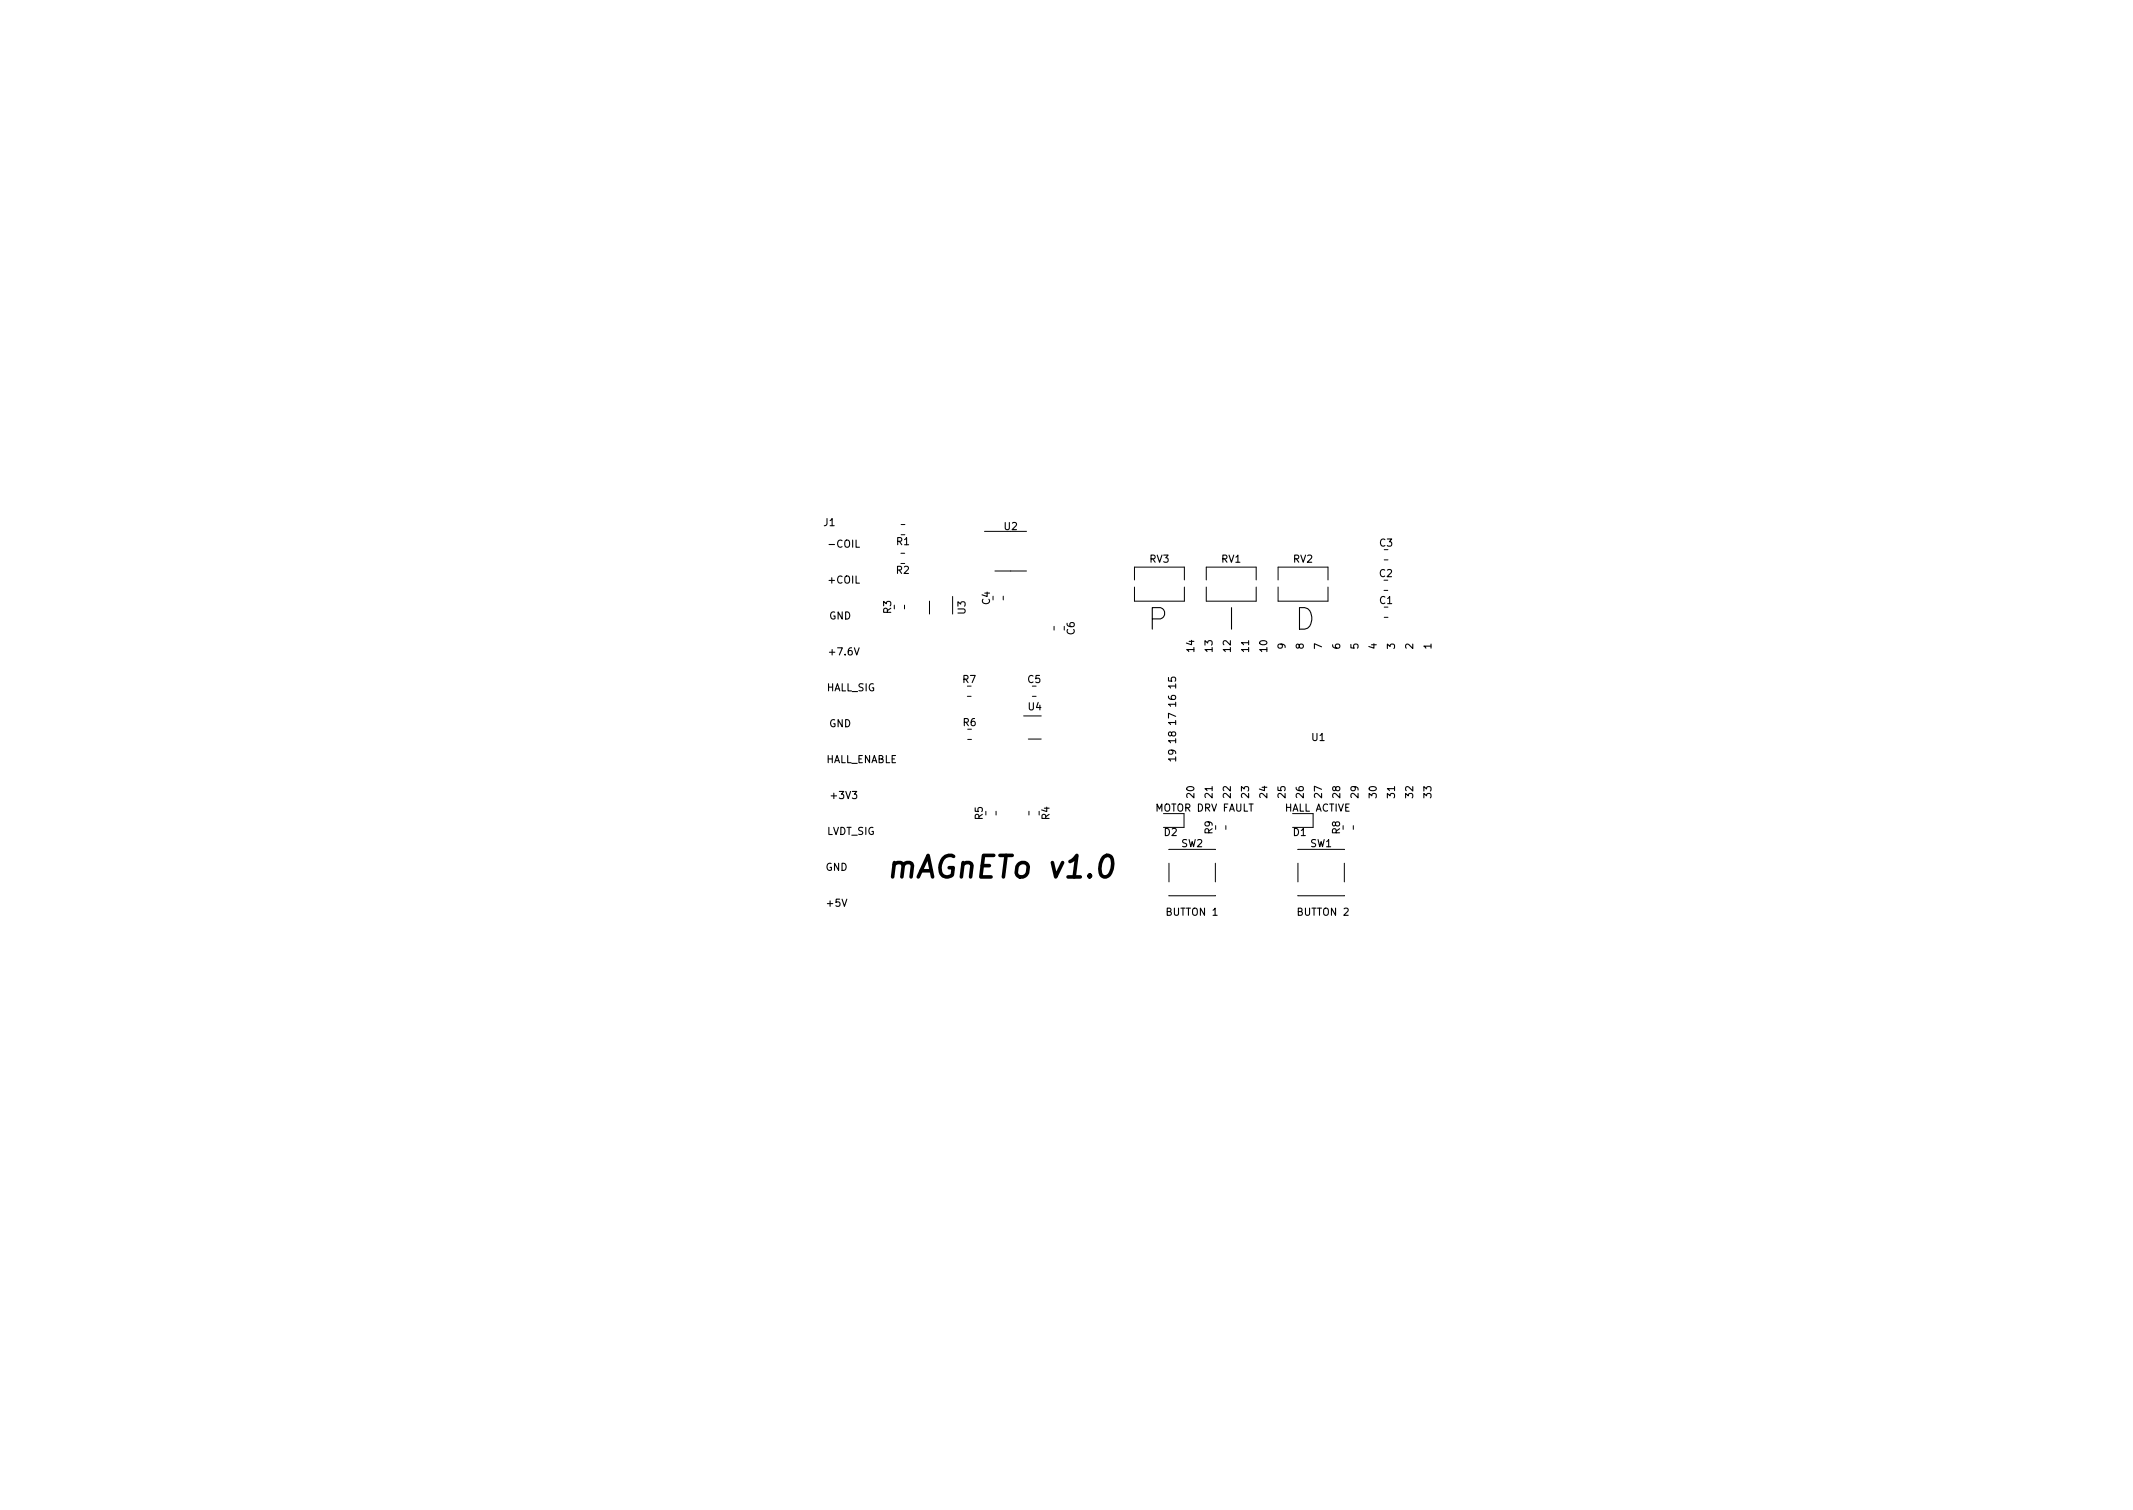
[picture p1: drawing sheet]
<svg xmlns="http://www.w3.org/2000/svg" width="297mm" height="210mm" viewBox="0 0 297 210" stroke-linecap="round" stroke-linejoin="round" font-family="sans-serif">
<defs><g id="words">
<g font-size="4.2">
<text x="159.9" y="87.7">P</text>
<text x="170.9" y="87.7">I</text>
<text x="180.2" y="87.7">D</text>
<text x="124.9" y="122.2">mAGnETo v1.0</text>
</g>
<g font-size="1.4">
<text x="114.7" y="73.2">J1</text>
<text x="115.6" y="76.2">-COIL</text>
<text x="124.9" y="75.9">R1</text>
<text x="139.9" y="73.8">U2</text>
<text x="192.1" y="76.1">C3</text>
<text x="115.4" y="81.2">+COIL</text>
<text x="124.8" y="79.9">R2</text>
<text x="160.1" y="78.3">RV3</text>
<text x="170.1" y="78.3">RV1</text>
<text x="180.1" y="78.3">RV2</text>
<text x="192.1" y="80.3">C2</text>
<text x="115.5" y="86.2">GND</text>
<text x="124.1" y="85.4" transform="rotate(-90 124.1 85.4)">R3</text>
<text x="134.5" y="85.5" transform="rotate(-90 134.5 85.5)">U3</text>
<text x="137.9" y="84.2" transform="rotate(-90 137.9 84.2)">C4</text>
<text x="149.6" y="88.4" transform="rotate(-90 149.6 88.4)">C6</text>
<text x="192.1" y="84.1">C1</text>
<text x="115.7" y="91.2">+7.6V</text>
<text x="134.1" y="95.1">R7</text>
<text x="143.1" y="95.1">C5</text>
<text x="163.8" y="95.8" transform="rotate(-90 163.8 95.8)">15</text>
<text x="166.3" y="90.7" transform="rotate(-90 166.3 90.7)">14</text>
<text x="168.9" y="90.7" transform="rotate(-90 168.9 90.7)">13</text>
<text x="171.4" y="90.7" transform="rotate(-90 171.4 90.7)">12</text>
<text x="173.9" y="90.7" transform="rotate(-90 173.9 90.7)">11</text>
<text x="176.5" y="90.7" transform="rotate(-90 176.5 90.7)">10</text>
<text x="179" y="90.4" transform="rotate(-90 179 90.4)">9</text>
<text x="181.6" y="90.4" transform="rotate(-90 181.6 90.4)">8</text>
<text x="184.1" y="90.4" transform="rotate(-90 184.1 90.4)">7</text>
<text x="186.6" y="90.4" transform="rotate(-90 186.6 90.4)">6</text>
<text x="189.2" y="90.4" transform="rotate(-90 189.2 90.4)">5</text>
<text x="191.7" y="90.4" transform="rotate(-90 191.7 90.4)">4</text>
<text x="194.3" y="90.4" transform="rotate(-90 194.3 90.4)">3</text>
<text x="196.8" y="90.4" transform="rotate(-90 196.8 90.4)">2</text>
<text x="199.3" y="90.4" transform="rotate(-90 199.3 90.4)">1</text>
<text x="115.1" y="96.2">HALL_SIG</text>
<text x="115.5" y="101.2">GND</text>
<text x="134.1" y="101.1">R6</text>
<text x="143.2" y="98.9">U4</text>
<text x="163.8" y="100.9" transform="rotate(-90 163.8 100.9)">17</text>
<text x="163.8" y="98.4" transform="rotate(-90 163.8 98.4)">16</text>
<text x="114.9" y="106.2">HALL_ENABLE</text>
<text x="163.8" y="106" transform="rotate(-90 163.8 106)">19</text>
<text x="163.8" y="103.4" transform="rotate(-90 163.8 103.4)">18</text>
<text x="182.7" y="103.2">U1</text>
<text x="115.9" y="111.2">+3V3</text>
<text x="161" y="113">MOTOR DRV FAULT</text>
<text x="166.3" y="111.1" transform="rotate(-90 166.3 111.1)">20</text>
<text x="168.9" y="111.1" transform="rotate(-90 168.9 111.1)">21</text>
<text x="171.4" y="111.1" transform="rotate(-90 171.4 111.1)">22</text>
<text x="173.9" y="111.1" transform="rotate(-90 173.9 111.1)">23</text>
<text x="176.5" y="111.1" transform="rotate(-90 176.5 111.1)">24</text>
<text x="178.9" y="113">HALL ACTIVE</text>
<text x="179" y="111.1" transform="rotate(-90 179 111.1)">25</text>
<text x="181.6" y="111.1" transform="rotate(-90 181.6 111.1)">26</text>
<text x="184.1" y="111.1" transform="rotate(-90 184.1 111.1)">27</text>
<text x="186.6" y="111.1" transform="rotate(-90 186.6 111.1)">28</text>
<text x="189.2" y="111.1" transform="rotate(-90 189.2 111.1)">29</text>
<text x="191.7" y="111.1" transform="rotate(-90 191.7 111.1)">30</text>
<text x="194.3" y="111.1" transform="rotate(-90 194.3 111.1)">31</text>
<text x="196.8" y="111.1" transform="rotate(-90 196.8 111.1)">32</text>
<text x="199.3" y="111.1" transform="rotate(-90 199.3 111.1)">33</text>
<text x="115.1" y="116.2">LVDT_SIG</text>
<text x="136.9" y="114.1" transform="rotate(-90 136.9 114.1)">R5</text>
<text x="146.2" y="114.1" transform="rotate(-90 146.2 114.1)">R4</text>
<text x="162.1" y="116.4">D2</text>
<text x="164.5" y="117.9">SW2</text>
<text x="168.9" y="116.1" transform="rotate(-90 168.9 116.1)">R9</text>
<text x="180.1" y="116.4">D1</text>
<text x="182.5" y="117.9">SW1</text>
<text x="186.6" y="116.1" transform="rotate(-90 186.6 116.1)">R8</text>
<text x="115" y="121.2">GND</text>
<text x="115.2" y="126.2">+5V</text>
<text x="162.5" y="127.5">BUTTON 1</text>
<text x="180.8" y="127.5">BUTTON 2</text>
</g>
</g></defs>
<g fill="none" stroke="#000" stroke-width=".14">
<path d="M125.5 77h.5M125.5 73h.5M137.1 74h5.8M138.5 79.5h4.4M192.8 78h.5M126 84.3v.5M129.4 83.7v1.8M132.7 83v2.5M134.7 97h.5M139.7 83v.5M142.5 99.7h2.5M143.8 97h.5"/>
<path d="M146.8 87.2v.5M158 80.8v-1.8h6.9v1.8M158 81.7v2h6.9v-2M168 80.8v-1.8h6.9v1.8M168 81.7v2h6.9v-2M178 80.8v-1.8h6.9v1.8M178 81.7v2h6.9v-2M192.7 82.2h.6M192.8 86h.5M134.8 103h.5M138.7 113v.5M143.2 102.9h1.8"/>
<path d="M143.3 113v.5M162 113.3h2.9v1.9h-2.9M162.8 118.3h6.5M170.7 115v.5M180 113.3h2.9v1.9h-2.9M180.7 118.3h6.5M188.5 115v.5M162.8 124.7h6.5M162.8 120.2v2.6M169.3 120.2v2.6M180.7 124.7h6.5M180.7 120.2v2.6"/>
<path d="M187.2 120.2v2.6"/>
</g>
<use href="#words"/>
</svg>
